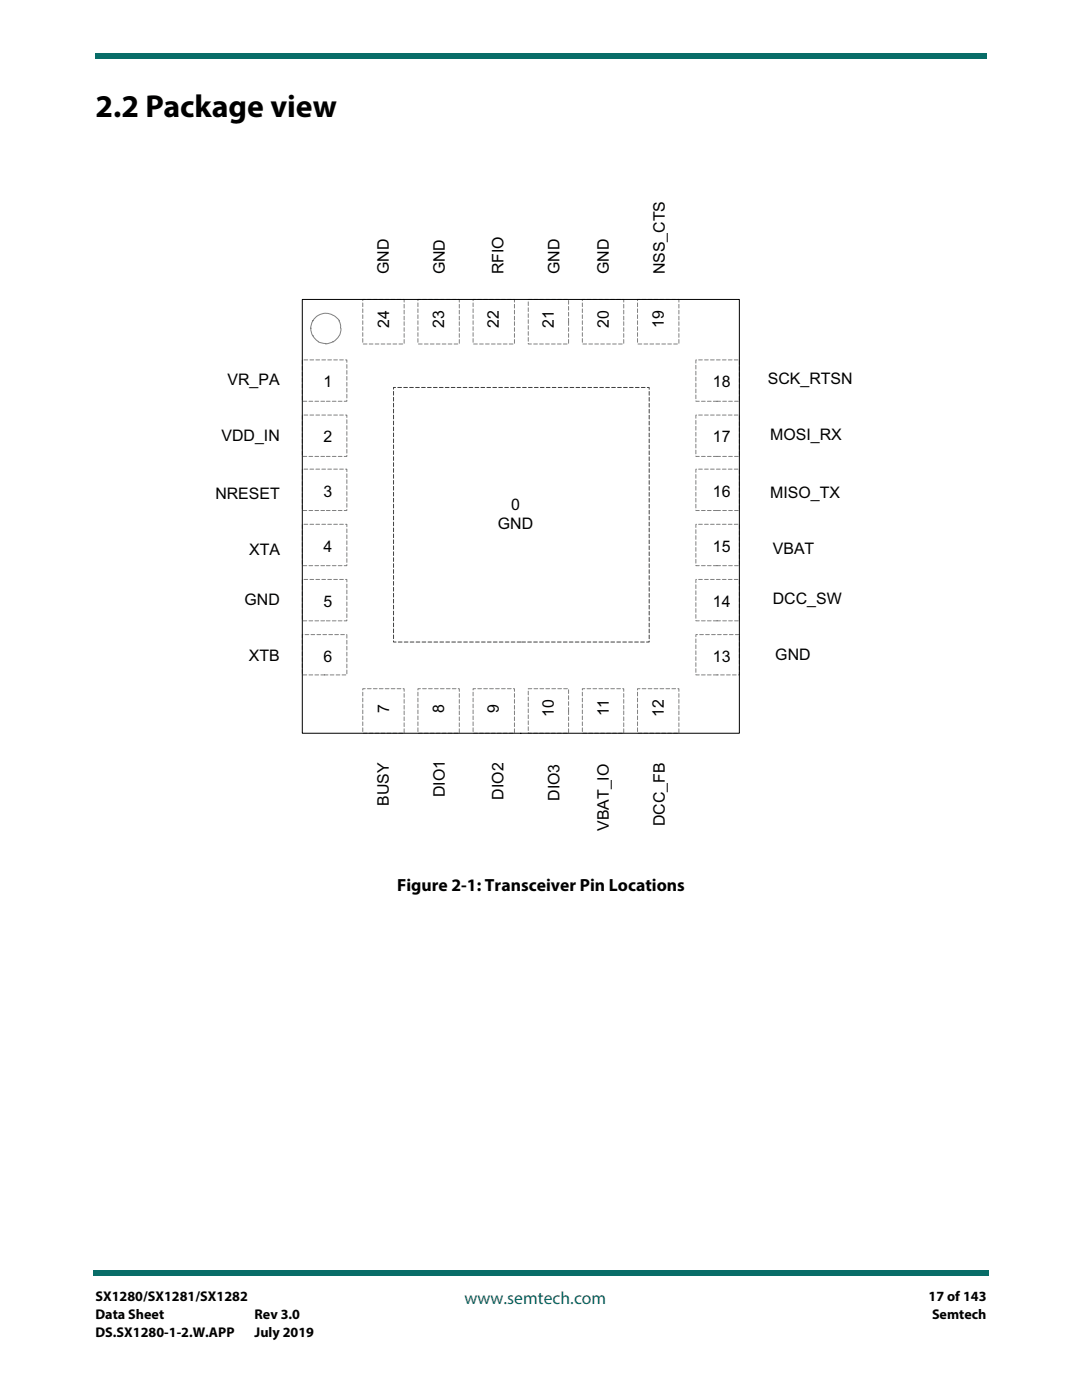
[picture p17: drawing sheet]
<svg xmlns="http://www.w3.org/2000/svg" width="216mm" height="279mm" viewBox="0 0 216 279" stroke-linecap="round" stroke-linejoin="round" font-family="sans-serif">
<defs><g id="words">
<text font-size="6.3" x="19" y="23.3">2.2 Package view</text>
<text font-size="3.5" x="79.2" y="177.9">Figure 2-1: Transceiver Pin Locations</text>
<text font-size="3.5" fill="#086d68" x="92.7" y="260.2">www.semtech.com</text>
<g font-size="3.2">
<text x="77.6" y="54.7" transform="rotate(-90 77.6 54.7)">GND</text>
<text x="88.8" y="54.8" transform="rotate(-90 88.8 54.8)">GND</text>
<text x="100.5" y="54.8" transform="rotate(-90 100.5 54.8)">RFIO</text>
<text x="111.7" y="54.7" transform="rotate(-90 111.7 54.7)">GND</text>
<text x="121.5" y="54.7" transform="rotate(-90 121.5 54.7)">GND</text>
<text x="132.7" y="54.8" transform="rotate(-90 132.7 54.8)">NSS_CTS</text>
<text x="77.6" y="65.4" transform="rotate(-90 77.6 65.4)">24</text>
<text x="88.6" y="65.4" transform="rotate(-90 88.6 65.4)">23</text>
<text x="99.6" y="65.4" transform="rotate(-90 99.6 65.4)">22</text>
<text x="110.5" y="65.4" transform="rotate(-90 110.5 65.4)">21</text>
<text x="121.5" y="65.4" transform="rotate(-90 121.5 65.4)">20</text>
<text x="132.5" y="65.4" transform="rotate(-90 132.5 65.4)">19</text>
<text x="45.4" y="76.7">VR_PA</text>
<text x="64.6" y="77.3">1</text>
<text x="142.2" y="77.3">18</text>
<text x="153.2" y="76.6">SCK_RTSN</text>
<text x="44.2" y="87.9">VDD_IN</text>
<text x="64.6" y="88.3">2</text>
<text x="142.2" y="88.3">17</text>
<text x="153.7" y="87.7">MOSI_RX</text>
<text x="43" y="99.7">NRESET</text>
<text x="64.6" y="99.2">3</text>
<text x="102" y="101.8">0</text>
<text x="142.2" y="99.2">16</text>
<text x="153.7" y="99.5">MISO_TX</text>
<text x="99.3" y="105.6">GND</text>
<text x="49.7" y="110.8">XTA</text>
<text x="64.6" y="110.2">4</text>
<text x="142.2" y="110.2">15</text>
<text x="154.2" y="110.7">VBAT</text>
<text x="48.8" y="120.7">GND</text>
<text x="64.6" y="121.1">5</text>
<text x="142.2" y="121.1">14</text>
<text x="154.2" y="120.5">DCC_SW</text>
<text x="49.7" y="131.8">XTB</text>
<text x="154.7" y="131.7">GND</text>
<text x="64.6" y="132.1">6</text>
<text x="142.2" y="132.1">13</text>
<text x="77.6" y="142.4" transform="rotate(-90 77.6 142.4)">7</text>
<text x="88.6" y="142.4" transform="rotate(-90 88.6 142.4)">8</text>
<text x="99.6" y="142.4" transform="rotate(-90 99.6 142.4)">9</text>
<text x="110.5" y="143.1" transform="rotate(-90 110.5 143.1)">10</text>
<text x="121.5" y="143" transform="rotate(-90 121.5 143)">11</text>
<text x="132.5" y="143.1" transform="rotate(-90 132.5 143.1)">12</text>
<text x="77.6" y="160.9" transform="rotate(-90 77.6 160.9)">BUSY</text>
<text x="88.8" y="159.1" transform="rotate(-90 88.8 159.1)">DIO1</text>
<text x="100.5" y="159.6" transform="rotate(-90 100.5 159.6)">DIO2</text>
<text x="111.7" y="159.8" transform="rotate(-90 111.7 159.8)">DIO3</text>
<text x="121.5" y="165.8" transform="rotate(-90 121.5 165.8)">VBAT_IO</text>
<text x="132.7" y="164.9" transform="rotate(-90 132.7 164.9)">DCC_FB</text>
</g>
<g font-size="2.8">
<text x="19" y="259.7">SX1280/SX1281/SX1282</text>
<text x="19" y="263.2">Data Sheet</text>
<text x="50.8" y="263.2">Rev 3.0</text>
<text x="185.3" y="259.7">17 of 143</text>
<text x="186" y="263.2">Semtech</text>
<text x="19" y="266.7">DS.SX1280-1-2.W.APP</text>
<text x="50.8" y="266.7">July 2019</text>
</g>
</g></defs>
<g fill="#086d68">
<path d="M18.5 253.5h.5v1h-.5z"/>
<path d="M19 253.5h178.4v1h-178.4z"/>
</g>
<path d="M19 6.4h177.8v9.5h-177.8z" fill="#fff"/>
<g fill="#086d68">
<path d="M19 10.6v1z"/>
<path d="M19 10.6h177.8v1h-177.8z"/>
</g>
<path d="M39.6 34.6h135.9v134.6h-135.9z" fill="#fff"/>
<path d="M103.9 128.1h-25.4v-50.8h51v50.8h-25.6" fill="none" stroke="#404040" stroke-width=".2" stroke-dasharray=".7 .4"/>
<g fill="none" stroke="#808080" stroke-width=".2" stroke-dasharray=".7 .4">
<path d="M80.6 64.2v4.5h-8.2v-8.9h8.2v4.4M91.6 64.2v4.5h-8.2v-8.9h8.2v4.4M102.7 64.2v4.5h-8.3v-8.9h8.3v4.4M113.5 64.2v4.5h-8.1v-8.9h8.1v4.4M124.5 64.2v4.5h-8.3v-8.9h8.3v4.4M135.5 64.2v4.5h-8.3v-8.9h8.3v4.4M64.8 80.1h-4.5v-8.3h8.9v8.3h-4.4M64.8 91.1h-4.5v-8.3h8.9v8.3h-4.4M143.1 80.1h-4.2v-8.3h8.6v8.3h-4.4M143.1 91.1h-4.2v-8.3h8.6v8.3h-4.4M64.8 101.9h-4.5v-8.3h8.9v8.3h-4.4M64.8 112.9h-4.5v-8.3h8.9v8.3h-4.4"/>
<path d="M143.1 101.9h-4.2v-8.3h8.6v8.3h-4.4M143.1 112.9h-4.2v-8.3h8.6v8.3h-4.4M64.8 123.9h-4.5v-8.3h8.9v8.3h-4.4M64.8 134.7h-4.5v-8h8.9v8h-4.4M143.1 123.9h-4.2v-8.3h8.6v8.3h-4.4M143.1 134.7h-4.2v-8h8.6v8h-4.4M80.6 141.9v4.4h-8.2v-8.9h8.2v4.5M91.6 141.9v4.4h-8.2v-8.9h8.2v4.5M102.7 141.9v4.4h-8.3v-8.9h8.3v4.5M113.5 141.9v4.4h-8.1v-8.9h8.1v4.5M124.5 141.9v4.4h-8.3v-8.9h8.3v4.5M135.5 141.9v4.4h-8.3v-8.9h8.3v4.5"/>
</g>
<path d="M65 68.6a2.46 2.46 0 0 1-2.6-1.6l-.3-.7-.1-.8 .1-.7 .3-.8a3.1 3.1 0 0 1 5.3 0l.3 1.1a2.87 2.87 0 0 1-1.5 3.1v-.1l-1.5 .6" fill="none" stroke="#808080" stroke-width=".2"/>
<path d="M60.3 59.8h87.2v86.5h-87.2z" fill="none" stroke="#000" stroke-width=".2"/>
<use href="#words"/>
</svg>
